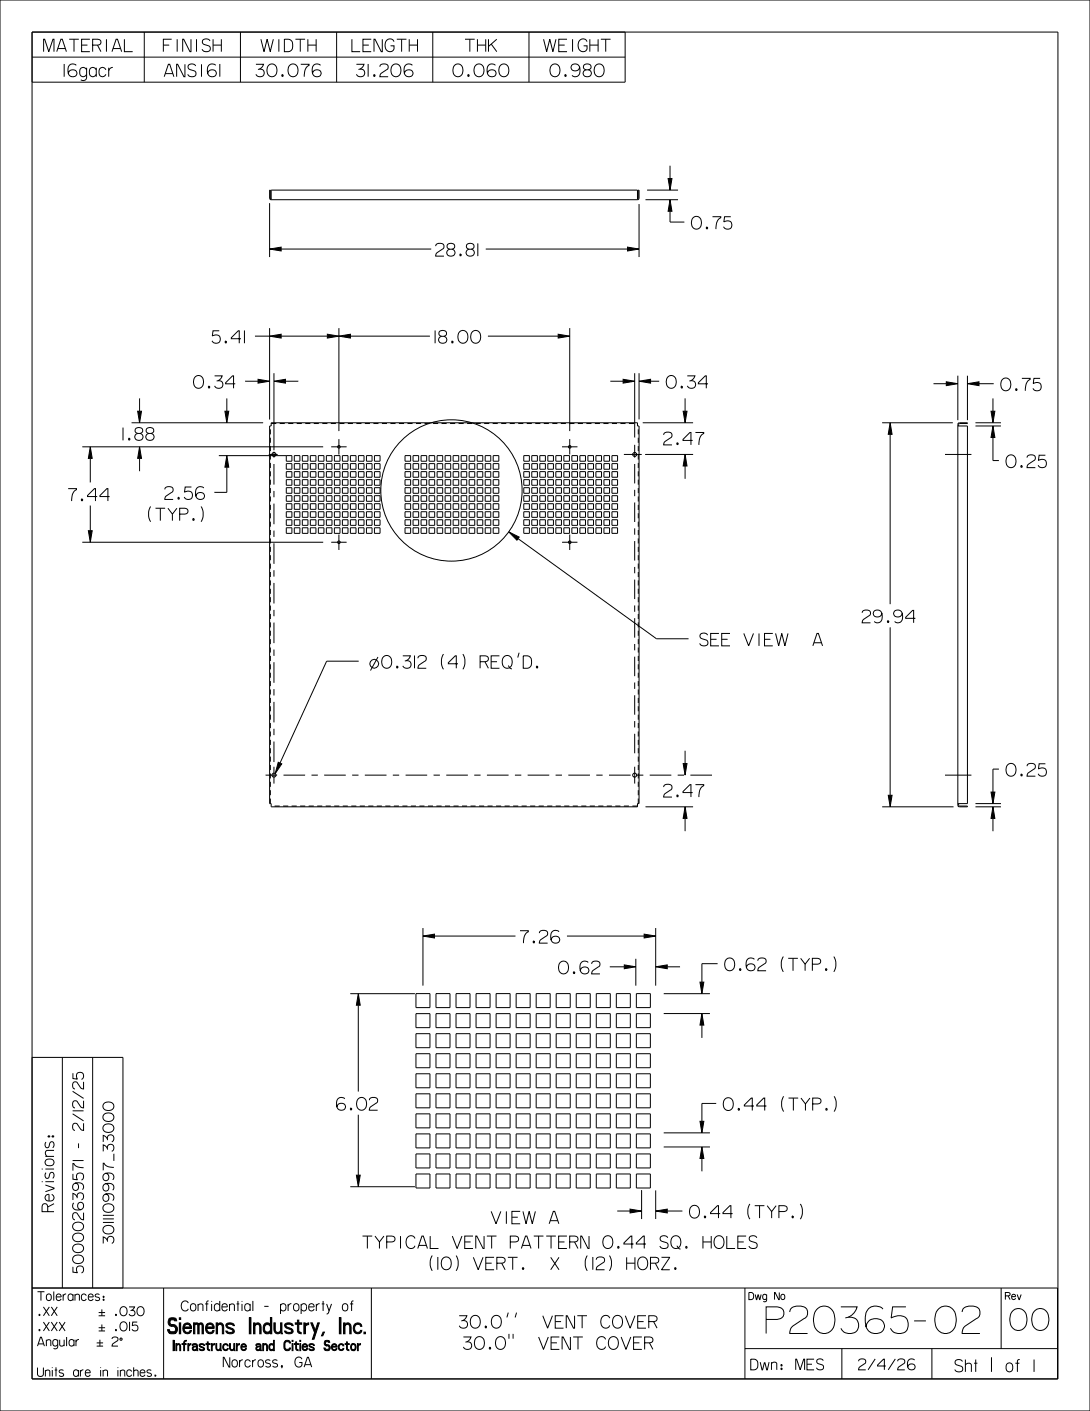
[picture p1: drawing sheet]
<svg xmlns="http://www.w3.org/2000/svg" width="216mm" height="279mm" viewBox="0 0 216 279" stroke-linecap="round" stroke-linejoin="round" font-family="sans-serif">
<defs><g id="words">
<text font-size="4.1" x="25.7" y="264.1">Siemens Industry, Inc.</text>
<text font-size="2.6" x="28.4" y="267.4">Infrastrucure and Cities Sector</text>
<g font-size="2.3">
<text x="13.3" y="15.2">16gacr</text>
<text x="161" y="127.9">A</text>
</g>
<g font-size="2.2">
<text x="10.7" y="238.9" transform="rotate(-90 10.7 238.9)">Revisions:</text>
<text x="189.7" y="271.7">Sht</text>
<text x="199.6" y="271.7">of</text>
</g>
<g font-size="1.8">
<text x="38.8" y="259.6">Confidential - property of</text>
<text x="46.4" y="270.7">Norcross, GA</text>
</g>
<g font-size="1.7">
<text x="7" y="257.5">Tolerances:</text>
<text x="7" y="266.6">Angular</text>
<text x="7" y="272.6">Units are in inches.</text>
</g>
<g font-size="1.3">
<text x="148.3" y="257.3">Dwg No</text>
<text x="199.1" y="257.3">Rev</text>
</g>
</g></defs>
<g fill="none" stroke="#000" stroke-width=".2">
<path d="M0 0h215.9v279.4h-215.9zM6.3 6.3l203.2 .1v266.6h-203.2zM6.3 11.3h117.5M8.6 10.2v-2.4h.2l.9 2.4 .8-2.4h.2v2.4M11.2 10.2l.9-2.4h.2l.9 2.4M11.4 9.6h1.5M12.7 12.7v2.5M13.7 7.8h1.9M14.7 7.8v2.4M15.1 12.9a1.03 1.03 0 0 0-1.3-.1 1.03 1.03 0 0 0-.3 1.3 .91 .91 0 0 0 .7 1.1 .91 .91 0 0 0 1-.8 .88 .88 0 0 0-.9-.6 .88 .88 0 0 0-.8 .8M16.2 8.9h1.1M17.8 7.8h-1.6v2.4h1.6"/>
<path d="M18.4 8.9h1a.58 .58 0 0 0 .6-.5 .58 .58 0 0 0-.6-.6h-1v2.4M19.3 8.9l.7 1.3M21.1 7.8v2.4M22.2 10.2l.8-2.4h.3l.8 2.4M22.4 13.3l-.6 .3-.3 .4M22.4 9.6h1.5M24.6 7.8v2.4h1.7M28.6 6.3v10M32.4 8.9h1.1M32.5 15.2l.8-2.5h.3l.8 2.5M32.7 14.6h1.5M34 7.8h-1.6v2.4"/>
<path d="M35.1 7.8v2.4M36.6 12.7v2.5h-.2l-1.2-2.5h-.2v2.5M37.8 7.8v2.4h-.2l-1.2-2.4h-.2v2.4M38.7 13.1a.73 .73 0 0 0-1-.5 .73 .73 0 0 0-.2 1.1l1 .3a.66 .66 0 0 1 .2 .9 .66 .66 0 0 1-.8 .3l-.4-.1-.3-.4M38.9 7.8v2.4M39.9 12.7v2.5M41.6 8.1a.73 .73 0 0 0-1-.4 .73 .73 0 0 0-.3 1l1 .4a.66 .66 0 0 1 .3 .9 .66 .66 0 0 1-.9 .2l-.4-.1-.3-.3M42.2 8.9h1.6M42.2 7.8v2.4M42.7 12.9a1.03 1.03 0 0 0-1.3-.1 1.03 1.03 0 0 0-.3 1.3 .91 .91 0 0 0 .7 1.1 .91 .91 0 0 0 1.1-.8 .88 .88 0 0 0-1-.6 .88 .88 0 0 0-.8 .8M43.5 12.7v2.5M43.8 7.8v2.4"/>
<path d="M47.6 6.3v10M50.7 12.7h1.5l-.5 .8-.6 .3M51.4 13.7a.81 .81 0 0 1 .8 1.1 .81 .81 0 0 1-1.4 .1l-.1-.2M51.7 7.8l.6 2.4 .6-2.4 .6 2.4 .6-2.4M53.3 12.9a1.04 1.04 0 0 1 1.2 0 1.04 1.04 0 0 1 .4 1.1 1.03 1.03 0 0 1-1.2 1.2 1.03 1.03 0 0 1-.8-1.4l.1-.6zM55.2 7.8v2.4M55.9 14.8l.2 .1-.1 .2-.2-.1zM56.3 7.8h1.1a1.37 1.37 0 0 1-.3 2.4h-.8zM57.5 12.9a1.04 1.04 0 0 1 1.2 0 1.04 1.04 0 0 1 .3 1.1 1.03 1.03 0 0 1-1.1 1.2 1.03 1.03 0 0 1-.9-1.4l.2-.6zM58.5 7.8h1.9M59.5 7.8v2.4M59.6 12.7h1.6v.2a2.03 2.03 0 0 0-.9 2.3"/>
<path d="M61 8.9h1.6M61 7.8v2.4M62.6 7.8v2.4M63.5 12.9a1.03 1.03 0 0 0-1.3-.1 1.03 1.03 0 0 0-.4 1.3 .91 .91 0 0 0 .7 1.1 .91 .91 0 0 0 1.1-.8 .88 .88 0 0 0-.9-.6 .88 .88 0 0 0-.8 .8M66.7 6.3v10M69.7 7.8v2.4h1.6M70.6 12.7h1.5l-.5 .8-.6 .3M71.3 13.7a.81 .81 0 0 1 .9 1.1 .81 .81 0 0 1-1.5 .1l-.1-.2M71.9 8.9h1.2M72.9 12.7v2.5M73.5 7.8h-1.6v2.4h1.6M74.1 14.8l.2 .1-.1 .2-.2-.1z"/>
<path d="M75.2 13.2a.89 .89 0 0 1 .8-.6 .89 .89 0 0 1 .9 .5 .54 .54 0 0 1-.4 .7l-1.1 .8-.2 .6h1.7M75.7 7.8v2.4h-.2l-1.2-2.4h-.2v2.4M77.8 12.9a1.04 1.04 0 0 1 1.2 0 1.04 1.04 0 0 1 .4 1.1 1.03 1.03 0 0 1-1.1 1.2 1.03 1.03 0 0 1-.9-1.4l.2-.6zM78 8.2a.95 .95 0 0 0-1.1-.4 .95 .95 0 0 0-.6 1.1 1 1 0 0 0 .4 1.2 1 1 0 0 0 1.3-.3v-.7h-.6M78.6 7.8h1.9M79.6 7.8v2.4M81.1 8.9h1.6M81.1 7.8v2.4M81.7 12.9a1.03 1.03 0 0 0-1.3-.1 1.03 1.03 0 0 0-.4 1.3 .91 .91 0 0 0 .7 1.1 .91 .91 0 0 0 1.1-.8 .88 .88 0 0 0-.9-.6 .88 .88 0 0 0-.8 .8M82.7 7.8v2.4M85.7 6.3v10M90.1 12.9a1.04 1.04 0 0 1 1.2 0 1.04 1.04 0 0 1 .4 1.1 1.03 1.03 0 0 1-1.1 1.2 1.03 1.03 0 0 1-.9-1.4l.1-.6z"/>
<path d="M92.1 7.8h1.9M92.7 14.8l.2 .1v.2l-.2-.1zM93.1 7.8v2.4M94.3 12.9a1.04 1.04 0 0 1 1.2 0 1.04 1.04 0 0 1 .4 1.1 1.03 1.03 0 0 1-1.2 1.2 1.03 1.03 0 0 1-.8-1.4l.1-.6zM94.6 8.9h1.6M94.6 7.8v2.4M96.2 7.8v2.4M96.8 7.8v2.4M97.3 8.7l1.1 1.5M98.1 12.9a1.03 1.03 0 0 0-1.3-.1 1.03 1.03 0 0 0-.3 1.3 .91 .91 0 0 0 .7 1.1 .91 .91 0 0 0 1.1-.8 .88 .88 0 0 0-1-.6 .88 .88 0 0 0-.8 .8M98.4 7.8l-1.6 1.4M99.2 12.9a1.04 1.04 0 0 1 1.2 0 1.04 1.04 0 0 1 .4 1.1 1.03 1.03 0 0 1-1.1 1.2 1.03 1.03 0 0 1-.9-1.4l.1-.6z"/>
<path d="M104.8 6.3v10M107.7 7.8l.6 2.4 .6-2.4 .6 2.4 .6-2.4M109.3 12.9a1.04 1.04 0 0 1 1.2 0 1.04 1.04 0 0 1 .4 1.1 1.03 1.03 0 0 1-1.1 1.2 1.03 1.03 0 0 1-.9-1.4l.2-.6zM110.7 8.9h1.1M111.9 14.8l.2 .1v.2l-.2-.1zM112.3 7.8h-1.6v2.4h1.6M113.4 7.8v2.4M114.8 13.3a.81 .81 0 0 1-1.1 .8 .81 .81 0 0 1-.3-1.3 1.07 1.07 0 0 1 1.2 .1 1.07 1.07 0 0 1 .3 1.3 .92 .92 0 0 1-.5 .9 .92 .92 0 0 1-1.1-.2M115.6 12.9a.72 .72 0 0 1 1-.2 .72 .72 0 0 1 .3 1 .74 .74 0 0 1-.9 .1 .74 .74 0 0 1-.4-.9zM116.1 13.8a.71 .71 0 0 0-.6 .9 .71 .71 0 0 0 1 .5 .69 .69 0 0 0 .6-.7 .69 .69 0 0 0-.6-.7M116.3 8.2a.95 .95 0 0 0-1.2-.4 .95 .95 0 0 0-.6 1.1 1 1 0 0 0 .5 1.2 1 1 0 0 0 1.2-.3l.1-.7h-.7M116.8 8.9h1.7"/>
<path d="M116.8 7.8v2.4M118.1 12.9a1.04 1.04 0 0 1 1.2 0 1.04 1.04 0 0 1 .4 1.1 1.03 1.03 0 0 1-1.2 1.2 1.03 1.03 0 0 1-.8-1.4l.1-.6zM118.5 7.8v2.4M119 7.8h1.9M120 7.8v2.4M123.8 6.3v10h-117.5M53.7 39.4l-.1-.2v-1.6h-.2v1.6l.3 .3M53.7 39.5h72.6M53.7 39.5v-1.9h72.6v1.9M126.3 39.4l.1-.2v-1.6h.2v1.6l-.3 .3M127.9 39.5h6.4M128.2 37.6h6.1"/>
<path d="M132.3 35.4h.8l-.4 2.2zM132.7 39.5l.4 2.3h-.8zM132.7 32.8v2.6M53.4 49.3l2.3-.4v.8zM53.4 40.2v10.7M55.7 49.3h29.7M86.3 48.7a.89 .89 0 0 1 .8-.5 .89 .89 0 0 1 .8 .5 .54 .54 0 0 1-.3 .6l-1.2 .9-.1 .5h1.6M88.6 48.5a.72 .72 0 0 1 1-.3 .72 .72 0 0 1 .3 1 .74 .74 0 0 1-1 .1 .74 .74 0 0 1-.3-.8zM89.1 49.3a.71 .71 0 0 0-.6 .9 .71 .71 0 0 0 .9 .5 .69 .69 0 0 0 .7-.6 .69 .69 0 0 0-.6-.8M91.2 50.3l.2 .1-.1 .2-.2-.1zM92.5 48.5a.72 .72 0 0 1 1-.3 .72 .72 0 0 1 .2 1 .74 .74 0 0 1-.9 .1 .74 .74 0 0 1-.3-.8zM92.9 49.3a.71 .71 0 0 0-.6 .9 .71 .71 0 0 0 1 .5 .69 .69 0 0 0 .7-.6 .69 .69 0 0 0-.7-.8"/>
<path d="M94.6 48.2v2.5M96.2 49.3h28.1M124.3 48.9l2.3 .4-2.3 .4zM126.6 40.4v10.5M132.7 41.8v2.2h2.9M137.2 43.2a1.02 1.02 0 0 1 1.3-.2 1.02 1.02 0 0 1 .4 1.2 1.03 1.03 0 0 1-1.1 1.2 1.03 1.03 0 0 1-.8-1.4zM140 45l.2 .1-.1 .2-.2-.1zM141.1 42.9h1.7v.2a2.03 2.03 0 0 0-1 2.3M144.7 42.9h-1.2l-.1 1a.92 .92 0 0 1 1.3 0 .92 .92 0 0 1 0 1.3l-.7 .2-.4-.2-.3-.3M27.6 78.9v2.5M38.7 74.6a1.04 1.04 0 0 1 1.2 0 1.04 1.04 0 0 1 .4 1.1 1.03 1.03 0 0 1-1.1 1.2 1.03 1.03 0 0 1-.9-1.4l.2-.6zM41.3 76.5l.2 .1v.2l-.2-.1z"/>
<path d="M42.5 74.4h1.5l-.5 .8-.6 .3M43.2 75.4a.81 .81 0 0 1 .9 1.1 .81 .81 0 0 1-1.5 .1l-.1-.2M43.4 65.5h-1.2l-.1 1a.92 .92 0 0 1 1.3 0 .92 .92 0 0 1 0 1.3l-.7 .2-.4-.2-.3-.3M44.7 67.6l.2 .1-.1 .2-.2-.1zM44.9 78.9v2.5M46.6 76h-1.9v-.2l1.4-1.4h.2v2.5M47.7 67.1h-1.9v-.2l1.4-1.4h.2v2.5M48.4 65.4v2.6M48.6 75.5h2.5M50.5 66.6h2.9M51.1 75.1l2.3 .4-2.3 .4zM53.4 66.6l2.3-.4v.7z"/>
<path d="M53.4 65v18.1M54.3 75.5l2.2-.4v.8zM54.3 73.9v15.3M55.7 66.6h9.1M56.5 75.5h2.6M64.8 66.2l2.3 .4-2.3 .3zM67.1 66.6l2.3-.4v.7zM67.1 65v20.4M69.4 66.6h15.8M86.2 65.4v2.6M87.1 65.6a.74 .74 0 0 1 .9-.1 .74 .74 0 0 1 .4 .8 .76 .76 0 0 1-1 .3 .76 .76 0 0 1-.4-.9zM87.5 66.6a.71 .71 0 0 0-.6 .9 .71 .71 0 0 0 .9 .5 .69 .69 0 0 0 .7-.7 .69 .69 0 0 0-.6-.7"/>
<path d="M89.5 67.6l.2 .1v.2l-.2-.1zM91.1 65.6a1.04 1.04 0 0 1 1.2 .1 1.04 1.04 0 0 1 .4 1.1 1.03 1.03 0 0 1-1.1 1.2 1.03 1.03 0 0 1-.9-1.4l.1-.6zM93.6 65.6a1.04 1.04 0 0 1 1.2 .1 1.04 1.04 0 0 1 .4 1.1 1.03 1.03 0 0 1-1.1 1.2 1.03 1.03 0 0 1-.9-1.4l.2-.6zM96.6 66.6h14M110.6 66.2l2.2 .4-2.2 .3zM112.8 65v20.4M120.9 75.5h2.5M123.4 75.1l2.3 .4-2.3 .4zM125.7 73.9v12.7M126.6 75.5l2.3-.4v.8zM126.6 73.9v9.2M128.9 75.5h1.7"/>
<path d="M132.4 74.6a1.04 1.04 0 0 1 1.2 0 1.04 1.04 0 0 1 .3 1.1 1.03 1.03 0 0 1-1.1 1.2 1.03 1.03 0 0 1-.8-1.4l.1-.6zM135 76.5l.2 .1-.1 .2-.2-.1zM135.7 78.9v2.5M136.1 74.4h1.5l-.4 .8-.7 .3M136.8 75.4a.81 .81 0 0 1 .9 1.1 .81 .81 0 0 1-1.4 .1l-.2-.2M140.2 76h-1.9v-.2l1.4-1.4h.2v2.5M184.9 76h2.5M187.4 75.6l2.3 .4-2.3 .4zM189.7 74.4v8.8M191.6 76l2.3-.4v.8zM191.6 74.4v8.8M193.9 76h2.9"/>
<path d="M196.7 78.9v2.5M198.6 75.1a1.04 1.04 0 0 1 1.2 0 1.04 1.04 0 0 1 .4 1.1 1.03 1.03 0 0 1-1.1 1.2 1.03 1.03 0 0 1-.9-1.4l.2-.6zM201.2 77l.2 .1v.2l-.2-.1zM202.4 74.9h1.6v.2a2.03 2.03 0 0 0-.9 2.3M206 74.9h-1.2l-.1 1a.92 .92 0 0 1 1.3 0 .92 .92 0 0 1 0 1.3l-.7 .2-.4-.2-.3-.3M13.5 96.8h1.6v.2a2.03 2.03 0 0 0-.9 2.2M16.2 98.8l.2 .1-.1 .3-.2-.2zM16.3 88.5h47.7M17.9 88.5l.4 2.3h-.8zM17.9 90.8v4.7M19.3 98.3h-2v-.2l1.4-1.3h.2v2.4M21.7 98.3h-1.9v-.2l1.4-1.3h.2v2.4"/>
<path d="M24.4 84.7v2.5M25.5 86.8l.2 .1v.2l-.2-.1zM26.1 83.7h26M27 84.8a.74 .74 0 0 1 .9-.1 .74 .74 0 0 1 .3 .9 .76 .76 0 0 1-1 .2 .76 .76 0 0 1-.4-.9zM27.3 81.4h.7l-.4 2.3zM27.3 85.8a.71 .71 0 0 0-.6 .9 .71 .71 0 0 0 .9 .5 .69 .69 0 0 0 .7-.7 .69 .69 0 0 0-.6-.7M27.6 88.5l.4 2.3h-.7zM27.6 90.8v2.5M29 84.9a.72 .72 0 0 1 1-.2 .72 .72 0 0 1 .2 1 .74 .74 0 0 1-.9 .1 .74 .74 0 0 1-.3-.9zM29.5 85.8a.71 .71 0 0 0-.6 .9 .71 .71 0 0 0 .9 .5 .69 .69 0 0 0 .7-.7 .69 .69 0 0 0-.6-.7M32.6 96.9a.89 .89 0 0 1 .8-.6 .89 .89 0 0 1 .9 .5 .54 .54 0 0 1-.4 .7l-1.1 .8-.2 .6h1.7M35.3 98.5l.2 .1v.2l-.3-.1z"/>
<path d="M37.9 96.4h-1.2l-.2 1.1a.92 .92 0 0 1 1.4-.1 .92 .92 0 0 1-.1 1.4l-.6 .1-.5-.1-.2-.4M40.4 96.6a1.03 1.03 0 0 0-1.3-.1 1.03 1.03 0 0 0-.4 1.3 .91 .91 0 0 0 .7 1.1 .91 .91 0 0 0 1.1-.8 .88 .88 0 0 0-.9-.6 .88 .88 0 0 0-.8 .8M44.5 81.4h.8l-.4 2.3zM44.9 90.2l.4 2.3h-.8zM44.9 92.5v5h-2.4M53.2 90h1.8M53.6 84.4h.1M53.6 85v1M53.6 86.7v1M53.6 88.3v1M53.6 90v1M53.6 91.7v1"/>
<path d="M53.6 93.3v1M53.6 95v1M53.6 96.6v1M53.6 98.3v1M53.6 100v1M53.7 83.9h1M53.7 83.7h72.6v.7h.3v74.7h-.3v.7h-72.6v-.7h-.3v-74.7h.3zM54.3 89.4v1.2M54.3 91.9v4.1M54.3 97.2v1.3M54.3 99.7v4.1M55.4 83.9h1"/>
<path d="M56.7 90.2v1.1h1.1v-1.1h-14.5M56.7 91.8h1.1v1.1h-1.1zM56.7 93.4h1.1v1.1h-1.1zM56.7 95h1.1v1.1h-1.1zM56.7 96.6h1.1v1.1h-1.1zM56.7 98.2h1.1v1.1h-1.1zM56.7 99.7h1.1v1.2h-1.1zM57.1 83.9h1M58.3 90.2h1.1v1.1h-1.1zM58.3 91.8h1.1v1.1h-1.1zM58.3 93.4h1.1v1.1h-1.1zM58.3 95h1.1v1.1h-1.1z"/>
<path d="M58.3 96.6h1.1v1.1h-1.1zM58.3 98.2h1.1v1.1h-1.1zM58.3 99.7h1.1v1.2h-1.1zM58.8 83.9h1M59.9 90.2h1.1v1.1h-1.1zM59.9 91.8h1.1v1.1h-1.1zM59.9 93.4h1.1v1.1h-1.1zM59.9 95h1.1v1.1h-1.1zM59.9 96.6h1.1v1.1h-1.1zM59.9 98.2h1.1v1.1h-1.1zM59.9 99.7h1.1v1.2h-1.1zM60.5 83.9h1"/>
<path d="M61.5 90.2h1.1v1.1h-1.1zM61.5 91.8h1.1v1.1h-1.1zM61.5 93.4h1.1v1.1h-1.1zM61.5 95h1.1v1.1h-1.1zM61.5 96.6h1.1v1.1h-1.1zM61.5 98.2h1.1v1.1h-1.1zM61.5 99.7h1.1v1.2h-1.1zM62.1 83.9h1.1M63.1 90.2h1.1v1.1h-1.1zM63.1 91.8h1.1v1.1h-1.1zM63.1 93.4h1.1v1.1h-1.1zM63.1 95h1.1v1.1h-1.1z"/>
<path d="M63.1 96.6h1.1v1.1h-1.1zM63.1 98.2h1.1v1.1h-1.1zM63.1 99.7h1.1v1.2h-1.1zM63.8 83.9h1M64.6 90.2h1.2v1.1h-1.2zM64.6 91.8h1.2v1.1h-1.2zM64.6 93.4h1.2v1.1h-1.2zM64.6 95h1.2v1.1h-1.2zM64.6 96.6h1.2v1.1h-1.2zM64.6 98.2h1.2v1.1h-1.2zM64.6 99.7h1.2v1.2h-1.2zM65.5 83.9h1"/>
<path d="M65.6 88.5h3.1M66.2 90.2h1.1v1.1h-1.1zM66.2 91.8h1.1v1.1h-1.1zM66.2 93.4h1.1v1.1h-1.1zM66.2 95h1.1v1.1h-1.1zM66.2 96.6h1.1v1.1h-1.1zM66.2 98.2h1.1v1.1h-1.1zM66.2 99.7h1.1v1.2h-1.1zM67.1 86.9v3.1M67.2 83.9h1M67.8 90.2h1.1v1.1h-1.1zM67.8 91.8h1.1v1.1h-1.1z"/>
<path d="M67.8 93.4h1.1v1.1h-1.1zM67.8 95h1.1v1.1h-1.1zM67.8 96.6h1.1v1.1h-1.1zM67.8 98.2h1.1v1.1h-1.1zM67.8 99.7h1.1v1.2h-1.1zM68.9 83.9h1M69.4 90.2h1.1v1.1h-1.1zM69.4 91.8h1.1v1.1h-1.1zM69.4 93.4h1.1v1.1h-1.1zM69.4 95h1.1v1.1h-1.1zM69.4 96.6h1.1v1.1h-1.1zM69.4 98.2h1.1v1.1h-1.1z"/>
<path d="M69.4 99.7h1.1v1.2h-1.1zM70.6 83.9h1M71 90.2h1.1v1.1h-1.1zM71 91.8h1.1v1.1h-1.1zM71 93.4h1.1v1.1h-1.1zM71 95h1.1v1.1h-1.1zM71 96.6h1.1v1.1h-1.1zM71 98.2h1.1v1.1h-1.1zM71 99.7h1.1v1.2h-1.1zM72.3 83.9h1M72.6 90.2h1.1v1.1h-1.1zM72.6 91.8h1.1v1.1h-1.1z"/>
<path d="M72.6 93.4h1.1v1.1h-1.1zM72.6 95h1.1v1.1h-1.1zM72.6 96.6h1.1v1.1h-1.1zM72.6 98.2h1.1v1.1h-1.1zM72.6 99.7h1.1v1.2h-1.1zM74 83.9h1M74.2 90.2h1.1v1.1h-1.1zM74.2 91.8h1.1v1.1h-1.1zM74.2 93.4h1.1v1.1h-1.1zM74.2 95h1.1v1.1h-1.1zM74.2 96.6h1.1v1.1h-1.1zM74.2 98.2h1.1v1.1h-1.1z"/>
<path d="M74.2 99.7h1.1v1.2h-1.1zM75.6 83.9h1.1M77.3 83.9h1M79 83.9h1M80.2 90.2h1.1v1.1h-1.1zM80.2 91.8h1.1v1.1h-1.1zM80.2 93.4h1.1v1.1h-1.1zM80.2 95h1.1v1.1h-1.1zM80.2 96.6h1.1v1.1h-1.1zM80.2 98.2h1.1v1.1h-1.1zM80.2 99.7h1.1v1.2h-1.1zM80.7 83.9h1"/>
<path d="M81.8 90.2h1.1v1.1h-1.1zM81.8 91.8h1.1v1.1h-1.1zM81.8 93.4h1.1v1.1h-1.1zM81.8 95h1.1v1.1h-1.1zM81.8 96.6h1.1v1.1h-1.1zM81.8 98.2h1.1v1.1h-1.1zM81.8 99.7h1.1v1.2h-1.1zM82.4 83.9h1M83.4 90.2h1.1v1.1h-1.1zM83.4 91.8h1.1v1.1h-1.1zM83.4 93.4h1.1v1.1h-1.1zM83.4 95h1.1v1.1h-1.1z"/>
<path d="M83.4 96.6h1.1v1.1h-1.1zM83.4 98.2h1.1v1.1h-1.1zM83.4 99.7h1.1v1.2h-1.1zM84.1 83.9h1M85 90.2h1.1v1.1h-1.1zM85 91.8h1.1v1.1h-1.1zM85 93.4h1.1v1.1h-1.1zM85 95h1.1v1.1h-1.1zM85 96.6h1.1v1.1h-1.1zM85 98.2h1.1v1.1h-1.1zM85 99.7h1.1v1.2h-1.1zM85.8 83.9h1"/>
<path d="M86.6 90.2h1.1v1.1h-1.1zM86.6 91.8h1.1v1.1h-1.1zM86.6 93.4h1.1v1.1h-1.1zM86.6 95h1.1v1.1h-1.1zM86.6 96.6h1.1v1.1h-1.1zM86.6 98.2h1.1v1.1h-1.1zM86.6 99.7h1.1v1.2h-1.1zM87.5 83.9h1M88.2 90.2h1.1v1.1h-1.1zM88.2 91.8h1.1v1.1h-1.1zM88.2 93.4h1.1v1.1h-1.1zM88.2 95h1.1v1.1h-1.1z"/>
<path d="M88.2 96.6h1.1v1.1h-1.1zM88.2 98.2h1.1v1.1h-1.1zM88.2 99.7h1.1v1.2h-1.1zM89.1 83.9h1.1M89.8 90.2h1.1v1.1h-1.1zM89.8 91.8h1.1v1.1h-1.1zM89.8 93.4h1.1v1.1h-1.1zM89.8 95h1.1v1.1h-1.1zM89.8 96.6h1.1v1.1h-1.1zM89.8 98.2h1.1v1.1h-1.1zM89.8 99.7h1.1v1.2h-1.1zM90.8 83.9h1"/>
<path d="M91.3 90.2h1.1v1.1h-1.1zM91.3 91.8h1.1v1.1h-1.1zM91.3 93.4h1.1v1.1h-1.1zM91.3 95h1.1v1.1h-1.1zM91.3 96.6h1.1v1.1h-1.1zM91.3 98.2h1.1v1.1h-1.1zM91.3 99.7h1.1v1.2h-1.1zM92.5 83.9h1M92.9 90.2h1.1v1.1h-1.1zM92.9 91.8h1.1v1.1h-1.1zM92.9 93.4h1.1v1.1h-1.1zM92.9 95h1.1v1.1h-1.1z"/>
<path d="M92.9 96.6h1.1v1.1h-1.1zM92.9 98.2h1.1v1.1h-1.1zM92.9 99.7h1.1v1.2h-1.1zM94.2 83.9h1M94.5 90.2h1.1v1.1h-1.1zM94.5 91.8h1.1v1.1h-1.1zM94.5 93.4h1.1v1.1h-1.1zM94.5 95h1.1v1.1h-1.1zM94.5 96.6h1.1v1.1h-1.1zM94.5 98.2h1.1v1.1h-1.1zM94.5 99.7h1.1v1.2h-1.1zM95.9 83.9h1"/>
<path d="M96.1 90.2h1.1v1.1h-1.1zM96.1 91.8h1.1v1.1h-1.1zM96.1 93.4h1.1v1.1h-1.1zM96.1 95h1.1v1.1h-1.1zM96.1 96.6h1.1v1.1h-1.1zM96.1 98.2h1.1v1.1h-1.1zM96.1 99.7h1.1v1.2h-1.1zM97.6 83.9h1M97.7 90.2h1.1v1.1h-1.1zM97.7 91.8h1.1v1.1h-1.1zM97.7 93.4h1.1v1.1h-1.1zM97.7 95h1.1v1.1h-1.1z"/>
<path d="M97.7 96.6h1.1v1.1h-1.1zM97.7 98.2h1.1v1.1h-1.1zM97.7 99.7h1.1v1.2h-1.1zM99.3 83.9h1M101 83.9h1M102.6 83.9h1.1M103.7 90.2h1.2v1.1h-1.2zM103.7 91.8h1.2v1.1h-1.2zM103.7 93.4h1.2v1.1h-1.2zM103.7 95h1.2v1.1h-1.2zM103.7 96.6h1.2v1.1h-1.2zM103.7 98.2h1.2v1.1h-1.2z"/>
<path d="M103.7 99.7h1.2v1.2h-1.2zM104.3 83.9h1M105.3 90.2h1.1v1.1h-1.1zM105.3 91.8h1.1v1.1h-1.1zM105.3 93.4h1.1v1.1h-1.1zM105.3 95h1.1v1.1h-1.1zM105.3 96.6h1.1v1.1h-1.1zM105.3 98.2h1.1v1.1h-1.1zM105.3 99.7h1.1v1.2h-1.1zM106 83.9h1M106.9 90.2h1.1v1.1h-1.1zM106.9 91.8h1.1v1.1h-1.1z"/>
<path d="M106.9 93.4h1.1v1.1h-1.1zM106.9 95h1.1v1.1h-1.1zM106.9 96.6h1.1v1.1h-1.1zM106.9 98.2h1.1v1.1h-1.1zM106.9 99.7h1.1v1.2h-1.1zM107.7 83.9h1M108.5 90.2h1.1v1.1h-1.1zM108.5 91.8h1.1v1.1h-1.1zM108.5 93.4h1.1v1.1h-1.1zM108.5 95h1.1v1.1h-1.1zM108.5 96.6h1.1v1.1h-1.1zM108.5 98.2h1.1v1.1h-1.1z"/>
<path d="M108.5 99.7h1.1v1.2h-1.1zM109.4 83.9h1M110.1 90.2h1.1v1.1h-1.1zM110.1 91.8h1.1v1.1h-1.1zM110.1 93.4h1.1v1.1h-1.1zM110.1 95h1.1v1.1h-1.1zM110.1 96.6h1.1v1.1h-1.1zM110.1 98.2h1.1v1.1h-1.1zM110.1 99.7h1.1v1.2h-1.1zM111.1 83.9h1M111.3 88.5h3.1M111.7 90.2h1.1v1.1h-1.1z"/>
<path d="M111.7 99.7h1.1v1.2h-1.1zM111.7 91.8h1.1v1.1h-1.1zM111.7 93.4h1.1v1.1h-1.1zM111.7 95h1.1v1.1h-1.1zM111.7 96.6h1.1v1.1h-1.1zM111.7 98.2h1.1v1.1h-1.1zM112.8 83.9h1M112.8 86.9v3.1M113.3 90.2h1.1v1.1h-1.1zM113.3 99.7h1.1v1.2h-1.1zM113.3 91.8h1.1v1.1h-1.1zM113.3 93.4h1.1v1.1h-1.1z"/>
<path d="M113.3 95h1.1v1.1h-1.1zM113.3 96.6h1.1v1.1h-1.1zM113.3 98.2h1.1v1.1h-1.1zM114.5 83.9h1M114.9 90.2h1.1v1.1h-1.1zM114.9 99.7h1.1v1.2h-1.1zM114.9 91.8h1.1v1.1h-1.1zM114.9 93.4h1.1v1.1h-1.1zM114.9 95h1.1v1.1h-1.1zM114.9 96.6h1.1v1.1h-1.1zM114.9 98.2h1.1v1.1h-1.1zM116.1 83.9h1.1"/>
<path d="M116.4 90.2h1.2v1.1h-1.2zM116.4 99.7h1.2v1.2h-1.2zM116.4 98.2h1.2v1.1h-1.2zM116.4 96.6h1.2v1.1h-1.2zM116.4 91.8h1.2v1.1h-1.2zM116.4 93.4h1.2v1.1h-1.2zM116.4 95h1.2v1.1h-1.2zM117.8 83.9h1M118 90.2h1.1v1.1h-1.1zM118 99.7h1.1v1.2h-1.1zM118 98.2h1.1v1.1h-1.1zM118 96.6h1.1v1.1h-1.1z"/>
<path d="M118 91.8h1.1v1.1h-1.1zM118 93.4h1.1v1.1h-1.1zM118 95h1.1v1.1h-1.1zM119.5 83.9h1M119.6 90.2h1.1v1.1h-1.1zM119.6 99.7h1.1v1.2h-1.1zM119.6 98.2h1.1v1.1h-1.1zM119.6 96.6h1.1v1.1h-1.1zM119.6 95h1.1v1.1h-1.1zM119.6 93.4h1.1v1.1h-1.1zM119.6 91.8h1.1v1.1h-1.1zM121.2 83.9h1"/>
<path d="M121.2 90.2h1.1v1.1h-1.1zM121.2 99.7h1.1v1.2h-1.1zM121.2 98.2h1.1v1.1h-1.1zM121.2 96.6h1.1v1.1h-1.1zM121.2 95h1.1v1.1h-1.1zM121.2 93.4h1.1v1.1h-1.1zM121.2 91.8h1.1v1.1h-1.1zM122.9 83.9h1M123.6 90h3.5M124.6 83.9h1M125.7 88.1v2.5M125.7 91.9v3.8"/>
<path d="M125.7 97v1.3M125.7 99.5v3.9M126.4 84.4h.1M126.4 85v1M126.4 86.7v1M126.4 88.3v1M126.4 90v1M126.4 91.7v1M126.4 93.3v1M126.4 95v1M126.4 96.6v1M126.4 98.3v1"/>
<path d="M126.4 100v1M127.3 83.7h10M127.8 90h9.5M131.5 86.1a.89 .89 0 0 1 .8-.6 .89 .89 0 0 1 .8 .5 .54 .54 0 0 1-.3 .7l-1.2 .9-.1 .5h1.6M134.1 87.7l.2 .1v.2l-.2-.1zM135.3 81.4h.8l-.4 2.3zM135.7 90l.4 2.3h-.8zM135.7 92.3v2.5M137.2 87.2h-1.9v-.2l1.4-1.4h.2v2.5M137.7 85.6h1.7v.2a2.03 2.03 0 0 0-1 2.3M174.7 83.7h14M176.3 83.7l.4 2.3h-.8z"/>
<path d="M176.3 86v33.6M187.2 90h5.2M189.7 84.4h1.9v74.7h-1.9M189.9 84.4v-.4l.1-.1h1.6v-.2h-1.6l-.3 .3v75.5l.3 .3h1.6v-.2h-1.6l-.1-.5M193.2 83.7h5.1M193.2 84.4h5.1M196.3 81.4h.8l-.4 2.3zM196.7 84.4l.4 2.2h-.8zM196.7 86.6v4.6h1.2M199.5 90.4a1.02 1.02 0 0 1 1.3-.2 1.02 1.02 0 0 1 .4 1.2 1.03 1.03 0 0 1-1.1 1.2 1.03 1.03 0 0 1-.8-1.4zM202.3 92.2l.2 .1-.1 .2-.2-.1zM203.4 90.6a.89 .89 0 0 1 .8-.6 .89 .89 0 0 1 .9 .6 .54 .54 0 0 1-.4 .6l-1.1 .9-.2 .5h1.7"/>
<path d="M207.1 90.1h-1.3l-.1 1.1a.92 .92 0 0 1 1.3-.1 .92 .92 0 0 1 0 1.4l-.7 .1-.4-.1-.3-.4M16.3 107.4h47.7M17.5 105.1h.8l-.4 2.3zM17.9 100.1v5M29.8 100.3a2.79 2.79 0 0 0 0 3M30.8 100.6h1.9M31.8 100.6v2.5M33.3 100.6l.9 1.2 .8-1.2M34.2 101.8v1.3M35.6 101.8h1a.58 .58 0 0 0 .6-.6 .58 .58 0 0 0-.6-.6h-1v2.5M38.3 102.7l.2 .1-.1 .2-.2-.1zM39.8 100.3a2.79 2.79 0 0 1 0 3"/>
<path d="M53.6 101.6v1M53.6 103.3v1M53.6 105v1M53.6 106.6v1M53.6 108.3v1M53.6 109.9v1M53.6 111.6v1M53.6 113.3v1M53.6 114.9v1M53.6 116.6v1M53.6 118.2v1M53.6 119.9v1"/>
<path d="M54.3 105.1v1.2M54.3 107.6v4.1M54.3 112.9v1.3M54.3 115.4v4.1M56.7 101.3h1.1v1.1h-1.1zM56.7 102.9h1.1v1.1h-1.1zM56.7 104.5h1.1v1.1h-1.1zM58.3 101.3h1.1v1.1h-1.1zM58.3 102.9h1.1v1.1h-1.1zM58.3 104.5h1.1v1.1h-1.1zM59.9 101.3h1.1v1.1h-1.1zM59.9 102.9h1.1v1.1h-1.1z"/>
<path d="M59.9 104.5h1.1v1.1h-1.1zM61.5 101.3h1.1v1.1h-1.1zM61.5 102.9h1.1v1.1h-1.1zM61.5 104.5h1.1v1.1h-1.1zM63.1 101.3h1.1v1.1h-1.1zM63.1 102.9h1.1v1.1h-1.1zM63.1 104.5h1.1v1.1h-1.1zM64.6 101.3h1.2v1.1h-1.2zM64.6 102.9h1.2v1.1h-1.2zM64.6 104.5h1.2v1.1h-1.2zM65.6 107.4h3.1M66.2 101.3h1.1v1.1h-1.1z"/>
<path d="M66.2 102.9h1.1v1.1h-1.1zM66.2 104.5h1.1v1.1h-1.1zM67.1 105.8v3.1M67.8 101.3h1.1v1.1h-1.1zM67.8 102.9h1.1v1.1h-1.1zM67.8 104.5h1.1v1.1h-1.1zM69.4 101.3h1.1v1.1h-1.1zM69.4 102.9h1.1v1.1h-1.1zM69.4 104.5h1.1v1.1h-1.1zM71 101.3h1.1v1.1h-1.1zM71 102.9h1.1v1.1h-1.1zM71 104.5h1.1v1.1h-1.1z"/>
<path d="M72.6 101.3h1.1v1.1h-1.1zM72.6 102.9h1.1v1.1h-1.1zM72.6 104.5h1.1v1.1h-1.1zM74.2 101.3h1.1v1.1h-1.1zM74.2 102.9h1.1v1.1h-1.1zM74.2 104.5h1.1v1.1h-1.1zM80.2 101.3h1.1v1.1h-1.1zM80.2 102.9h1.1v1.1h-1.1zM80.2 104.5h1.1v1.1h-1.1zM81.8 101.3h1.1v1.1h-1.1zM81.8 102.9h1.1v1.1h-1.1zM81.8 104.5h1.1v1.1h-1.1z"/>
<path d="M83.4 101.3h1.1v1.1h-1.1zM83.4 102.9h1.1v1.1h-1.1zM83.4 104.5h1.1v1.1h-1.1zM85 101.3h1.1v1.1h-1.1zM85 102.9h1.1v1.1h-1.1zM85 104.5h1.1v1.1h-1.1zM86.6 101.3h1.1v1.1h-1.1zM86.6 102.9h1.1v1.1h-1.1zM86.6 104.5h1.1v1.1h-1.1zM88.2 101.3h1.1v1.1h-1.1zM88.2 102.9h1.1v1.1h-1.1zM88.2 104.5h1.1v1.1h-1.1z"/>
<path d="M89.8 101.3h1.1v1.1h-1.1zM89.8 102.9h1.1v1.1h-1.1zM89.8 104.5h1.1v1.1h-1.1zM91.3 101.3h1.1v1.1h-1.1zM91.3 102.9h1.1v1.1h-1.1zM91.3 104.5h1.1v1.1h-1.1zM92.9 101.3h1.1v1.1h-1.1zM92.9 102.9h1.1v1.1h-1.1zM92.9 104.5h1.1v1.1h-1.1zM94.5 101.3h1.1v1.1h-1.1zM94.5 102.9h1.1v1.1h-1.1zM94.5 104.5h1.1v1.1h-1.1z"/>
<path d="M96.1 101.3h1.1v1.1h-1.1zM96.1 102.9h1.1v1.1h-1.1zM96.1 104.5h1.1v1.1h-1.1zM97.7 101.3h1.1v1.1h-1.1zM97.7 102.9h1.1v1.1h-1.1zM97.7 104.5h1.1v1.1h-1.1zM100.8 105.3l2 1.1-.4 .6zM102.6 106.7l27.4 19.8h6.4M103.7 101.3h1.2v1.1h-1.2zM103.7 102.9h1.2v1.1h-1.2zM103.7 104.5h1.2v1.1h-1.2zM105.3 101.3h1.1v1.1h-1.1z"/>
<path d="M105.3 102.9h1.1v1.1h-1.1zM105.3 104.5h1.1v1.1h-1.1zM106.9 101.3h1.1v1.1h-1.1zM106.9 102.9h1.1v1.1h-1.1zM106.9 104.5h1.1v1.1h-1.1zM108.5 104.5h1.1v1.1h-1.1zM108.5 102.9h1.1v1.1h-1.1zM108.5 101.3h1.1v1.1h-1.1zM110.1 104.5h1.1v1.1h-1.1zM110.1 102.9h1.1v1.1h-1.1zM110.1 101.3h1.1v1.1h-1.1zM111.3 107.4h3.1"/>
<path d="M111.7 104.5h1.1v1.1h-1.1zM111.7 102.9h1.1v1.1h-1.1zM111.7 101.3h1.1v1.1h-1.1zM112.8 105.8v3.1M113.3 104.5h1.1v1.1h-1.1zM113.3 102.9h1.1v1.1h-1.1zM113.3 101.3h1.1v1.1h-1.1zM114.9 104.5h1.1v1.1h-1.1zM114.9 102.9h1.1v1.1h-1.1zM114.9 101.3h1.1v1.1h-1.1zM116.4 104.5h1.2v1.1h-1.2zM116.4 102.9h1.2v1.1h-1.2z"/>
<path d="M116.4 101.3h1.2v1.1h-1.2zM118 104.5h1.1v1.1h-1.1zM118 102.9h1.1v1.1h-1.1zM118 101.3h1.1v1.1h-1.1zM119.6 104.5h1.1v1.1h-1.1zM119.6 102.9h1.1v1.1h-1.1zM119.6 101.3h1.1v1.1h-1.1zM121.2 104.5h1.1v1.1h-1.1zM121.2 102.9h1.1v1.1h-1.1zM121.2 101.3h1.1v1.1h-1.1zM125.7 104.6v1.3M125.7 107.1v3.9"/>
<path d="M125.7 112.3v1.2M125.7 114.8v3.8M125.7 119.9v1.2M126.4 101.6v1M126.4 103.3v1M126.4 105v1M126.4 106.6v1M126.4 108.3v1M126.4 109.9v1M126.4 111.6v1M126.4 113.3v1M126.4 114.9v1"/>
<path d="M126.4 116.6v1M126.4 118.2v1M126.4 119.9v1M53.6 121.6v1M53.6 123.2v1M53.6 124.9v1M53.6 126.6v1M53.6 128.2v1M53.6 129.9v1M53.6 131.5v1M53.6 133.2v1M53.6 134.9v1"/>
<path d="M53.6 136.5v1M53.6 138.2v1M53.6 139.9v.9M54.3 120.8v1.2M54.3 123.3v4.1M54.3 128.6v1.3M54.3 131.1v4.1M54.3 136.5v1.2M54.3 139v4.1M71 130.9h-6.3l-9.2 20.2M74.9 130.1l-1.5 2.7M75.9 130.1a1.02 1.02 0 0 1 1.3-.1 1.02 1.02 0 0 1 .4 1.2 1.03 1.03 0 0 1-1.1 1.1 1.03 1.03 0 0 1-.9-1.3z"/>
<path d="M78.6 131.9l.2 .2v.2l-.3-.2zM79.8 129.9h1.5l-.5 .7-.6 .3M80.5 130.8a.81 .81 0 0 1 .8 1.1 .81 .81 0 0 1-1.4 .2l-.1-.3M82.1 129.8v2.5M82.8 130.3a.89 .89 0 0 1 .8-.5 .89 .89 0 0 1 .8 .5 .54 .54 0 0 1-.3 .7l-1.2 .8-.1 .5h1.6M87.8 129.5a2.79 2.79 0 0 0 0 3M90.7 131.4h-1.9v-.2l1.4-1.3h.2v2.4M91.7 129.5a2.79 2.79 0 0 1 0 3M95.1 131h1a.58 .58 0 0 0 .6-.6 .58 .58 0 0 0-.6-.5h-1v2.4M96.1 131l.6 1.3M97.3 131h1.1M98.9 129.9h-1.6v2.4h1.6"/>
<path d="M99.7 130.1a1.02 1.02 0 0 1 1.3-.1 1.02 1.02 0 0 1 .5 1.2 1.03 1.03 0 0 1-1.2 1.1 1.03 1.03 0 0 1-.8-1.3zM100.6 131.8l.4 .5 .4 .2M102.8 129.2l-.3 1M103.6 129.9h1.1a1.37 1.37 0 0 1-.2 2.4h-.9zM106.3 131.9l.2 .2-.1 .2-.2-.2zM125.7 122.4v3.9M125.7 127.5v1.3M125.7 130v3.9M125.7 135.2v1.2M125.7 137.7v3.8M126.4 121.6v1M126.4 123.2v1"/>
<path d="M126.4 124.9v1M126.4 126.6v1M126.4 128.2v1M126.4 129.9v1M126.4 131.5v1M126.4 133.2v1M126.4 134.9v1M126.4 136.5v1M126.4 138.2v1M126.4 139.9v.9M140.1 125.8a.73 .73 0 0 0-1-.5 .73 .73 0 0 0-.3 1.1l1.1 .3a.66 .66 0 0 1 .2 .9 .66 .66 0 0 1-.8 .3l-.5-.1-.2-.4M140.8 126.6h1.1"/>
<path d="M142.4 125.4h-1.6v2.5h1.6M143 126.6h1.1M144.6 125.4h-1.6v2.5h1.6M147.3 125.4l1 2.5 .9-2.5M150.3 125.4v2.5M151.4 126.6h1.2M153.1 125.4h-1.7v2.5h1.7M153.6 125.4l.6 2.5 .7-2.5 .6 2.5 .6-2.5M161 127.9l.8-2.5h.3l.8 2.5M170.8 121.3a.89 .89 0 0 1 .8-.5 .89 .89 0 0 1 .8 .5 .54 .54 0 0 1-.3 .7l-1.2 .8-.1 .5h1.6M174.7 121.4a.81 .81 0 0 1-1.1 .8 .81 .81 0 0 1-.4-1.3 1.07 1.07 0 0 1 1.3 .2 1.07 1.07 0 0 1 .2 1.2 .92 .92 0 0 1-.5 .9 .92 .92 0 0 1-1-.1M175.8 122.9l.2 .2v.2l-.2-.2z"/>
<path d="M176.3 124.2v33.3M178.7 121.4a.81 .81 0 0 1-1.1 .8 .81 .81 0 0 1-.3-1.3 1.07 1.07 0 0 1 1.2 .2 1.07 1.07 0 0 1 .3 1.2 .92 .92 0 0 1-.5 .9 .92 .92 0 0 1-1.1-.1M181.3 122.4h-1.9v-.2l1.4-1.3h.2v2.4M52.6 153.5h2.3M53.6 141.5v1M53.6 143.2v1M53.6 144.8v1M53.6 146.5v1M53.6 148.2v1M53.6 149.8v1M53.6 151.5v1M53.6 153.1v1"/>
<path d="M53.6 154.8v1M53.6 156.5v1M53.6 158.1v1M54.3 144.3v1.3M54.3 146.8v4.1M54.3 151.8v3.4M54.4 159.6h1M55.1 150.9l.7 .4-1.3 1.9zM56.1 159.6h1M56.2 153.5h4.2M57.8 159.6h1M59.4 159.6h1.1"/>
<path d="M61.1 159.6h1M61.7 153.5h1.3M62.8 159.6h1M64.2 153.5h4.3M64.5 159.6h1M66.2 159.6h1M67.9 159.6h1M69.6 159.6h1M69.8 153.5h1.2M71.3 159.6h1M72.3 153.5h4.3M72.9 159.6h1.1"/>
<path d="M74.6 159.6h1M76.3 159.6h1M77.8 153.5h1.3M78 159.6h1M79.7 159.6h1M80.3 153.5h4.3M81.4 159.6h1M83.1 159.6h1M84.8 159.6h1M85.9 153.5h1.2M86.4 159.6h1.1M88.1 159.6h1"/>
<path d="M88.4 153.5h4.3M89.8 159.6h1M91.5 159.6h1M93.2 159.6h1M93.9 153.5h1.3M94.9 159.6h1M96.4 153.5h4.3M96.6 159.6h1M98.3 159.6h1M99.9 159.6h1.1M101.6 159.6h1M102 153.5h1.2"/>
<path d="M103.3 159.6h1M104.5 153.5h4.3M105 159.6h1M106.7 159.6h1M108.4 159.6h1M110.1 153.5h1.2M110.1 159.6h1M111.8 159.6h1M112.6 153.5h4.3M113.4 159.6h1.1M115.1 159.6h1M116.8 159.6h1"/>
<path d="M118.1 153.5h1.3M118.5 159.6h1M120.2 159.6h1M120.6 153.5h4.3M121.9 159.6h1M123.6 159.6h1M125.3 159.6h1M125.7 142.8v1.2M125.7 145.3v3.9M125.7 151.8v3.4M126.2 153.5h1.2M126.4 141.5v1"/>
<path d="M126.4 143.2v1M126.4 144.8v1M126.4 146.5v1M126.4 148.2v1M126.4 149.8v1M126.4 151.5v1M126.4 153.1v1M126.4 154.8v1M126.4 156.5v1M126.4 158.1v1M127.9 159.8h9.4M128.7 153.5h4.3"/>
<path d="M131.5 155.9a.89 .89 0 0 1 .8-.6 .89 .89 0 0 1 .8 .5 .54 .54 0 0 1-.3 .7l-1.2 .8-.1 .5h1.6M134.1 157.4l.2 .2v.2l-.2-.2zM134.2 153.5h1.3M135.3 151.2h.8l-.4 2.3zM135.7 159.8l.4 2.2h-.8zM135.7 148.7v2.5M136.7 153.5h4.3M137.2 156.9h-1.9v-.2l1.4-1.3h.2v2.4M137.7 155.4h1.7v.2a2.03 2.03 0 0 0-1 2.2M174.7 159.8h14.2M175.9 157.5h.8l-.4 2.3zM187.2 153.5h5.2"/>
<path d="M193.2 159.8h5.1M193.2 159.1h5.1M196.3 156.8h.8l-.4 2.3zM196.7 159.8l.4 2.2h-.8zM197.9 152.3h-1.2v4.5M199.5 151.5a1.02 1.02 0 0 1 1.3-.2 1.02 1.02 0 0 1 .4 1.2 1.03 1.03 0 0 1-1.1 1.2 1.03 1.03 0 0 1-.8-1.4zM202.3 153.3l.2 .1-.1 .2-.2-.1zM203.4 151.7a.89 .89 0 0 1 .8-.6 .89 .89 0 0 1 .9 .5 .54 .54 0 0 1-.4 .7l-1.1 .9-.2 .5h1.7M207.1 151.2h-1.3l-.1 1.1a.92 .92 0 0 1 1.3-.1 .92 .92 0 0 1 0 1.4l-.4 .1-.6-.1-.4-.4M135.7 162v2.6M196.7 162v2.6M69.4 196.8h12.8"/>
<path d="M71 196.8l.3 2.2h-.7zM71 199v17.1M82.4 196.7h2.8v2.8h-2.8zM83.8 185.4l2.3-.4v.7zM83.8 183.8v11.4M86.1 185.4h16M86.4 196.7h2.7v2.8h-2.7zM90.3 196.7h2.8v2.8h-2.8zM94.3 196.7h2.8v2.8h-2.8zM98.3 196.7h2.7v2.8h-2.7zM102.2 196.7h2.8v2.8h-2.8zM103 184.3h1.6v.2a2.03 2.03 0 0 0-.9 2.3"/>
<path d="M105.7 186.3l.2 .2-.1 .2-.2-.1zM106.2 196.7h2.8v2.8h-2.8zM106.8 184.8a.89 .89 0 0 1 .8-.6 .89 .89 0 0 1 .9 .5 .54 .54 0 0 1-.4 .7l-1.1 .8-.2 .6h1.7M110.2 196.7h2.7v2.8h-2.7zM110.7 184.5a1.03 1.03 0 0 0-1.3-.1 1.03 1.03 0 0 0-.3 1.3 .91 .91 0 0 0 .7 1 .91 .91 0 0 0 1.1-.7 .88 .88 0 0 0-.9-.6 .88 .88 0 0 0-.8 .7M110.9 190.7a1.02 1.02 0 0 1 1.3-.2 1.02 1.02 0 0 1 .4 1.2 1.03 1.03 0 0 1-1.1 1.1 1.03 1.03 0 0 1-.9-1.3zM112.3 185.4h15.3M113.6 192.4l.2 .2v.2l-.2-.2zM114.1 196.7h2.8v2.8h-2.8zM116.5 190.6a1.03 1.03 0 0 0-1.3-.1 1.03 1.03 0 0 0-.3 1.3 .91 .91 0 0 0 .7 1 .91 .91 0 0 0 1-.7 .88 .88 0 0 0-.9-.6 .88 .88 0 0 0-.8 .7M117.2 190.9a.89 .89 0 0 1 .8-.6 .89 .89 0 0 1 .8 .5 .54 .54 0 0 1-.3 .7l-1.2 .8-.1 .5h1.6M118.1 196.7h2.8v2.8h-2.8z"/>
<path d="M120.8 191.4h2.9M122.1 196.7h2.7v2.8h-2.7zM123.7 191.1l2.2 .3-2.2 .4zM125.9 189.9v5.3M126 196.7h2.8v2.8h-2.8zM127.6 185l2.3 .4-2.3 .3zM129.9 191.4l2.3-.3v.7zM129.9 183.8v11.4M131.5 196.8h9.1M132.2 191.4h2.5M138.6 194.5h.8l-.4 2.3zM142.1 190.8h-3.1v3.7"/>
<path d="M143.8 190a1.02 1.02 0 0 1 1.3-.2 1.02 1.02 0 0 1 .4 1.3 1.03 1.03 0 0 1-1.1 1.1 1.03 1.03 0 0 1-.9-1.3zM146.5 191.8l.3 .2-.1 .2-.2-.2zM149.4 190a1.03 1.03 0 0 0-1.3-.1 1.03 1.03 0 0 0-.3 1.2 .91 .91 0 0 0 .7 1.1 .91 .91 0 0 0 1.1-.7 .88 .88 0 0 0-1-.7 .88 .88 0 0 0-.8 .8M150.1 190.2a.89 .89 0 0 1 .8-.5 .89 .89 0 0 1 .8 .5 .54 .54 0 0 1-.3 .7l-1.2 .8-.1 .5h1.6M155.2 189.4a2.79 2.79 0 0 0 0 3M156.1 189.8h1.9M157.1 189.8v2.4M158.6 189.8l.9 1.1 .9-1.1M159.5 190.9v1.3M160.9 190.9h1a.58 .58 0 0 0 .7-.6 .58 .58 0 0 0-.7-.5h-1v2.4M163.6 191.8l.2 .2-.1 .2-.2-.2zM165.1 189.4a2.79 2.79 0 0 1 0 3"/>
<path d="M6.3 209.4h18.1v45.6M12.4 209.4v45.6M14.4 220h2.2M14.4 216.1l2.2 1.4M14.4 212.5v1.1l.9 .1a.78 .78 0 0 1 0-1.2 .78 .78 0 0 1 1.2 .2v.7l-.4 .4M16.6 218v1.4l-.5-.1-.7-1a.52 .52 0 0 0-.6-.3 .52 .52 0 0 0-.4 .5l.1 .7 .4 .2M16.6 214.2v1.4l-.5-.1-.7-1a.52 .52 0 0 0-.6-.3 .52 .52 0 0 0-.4 .5l.1 .8 .4 .1M18.4 209.4v45.6M20.7 218.4a1.07 1.07 0 0 1 1.2-.2 1.07 1.07 0 0 1 .6 1.2 1.15 1.15 0 0 1-1.2 .5 1.15 1.15 0 0 1-.9-.9zM68.3 217.6a1.03 1.03 0 0 0-1.3-.1 1.03 1.03 0 0 0-.3 1.2 .91 .91 0 0 0 .7 1.1 .91 .91 0 0 0 1-.7 .88 .88 0 0 0-.9-.6 .88 .88 0 0 0-.8 .7M69.5 219.4l.2 .2-.1 .2-.2-.2zM70.9 217.7a1.02 1.02 0 0 1 1.3-.2 1.02 1.02 0 0 1 .4 1.2 1.03 1.03 0 0 1-1.1 1.1 1.03 1.03 0 0 1-.9-1.3z"/>
<path d="M73.2 217.9a.89 .89 0 0 1 .8-.6 .89 .89 0 0 1 .8 .5 .54 .54 0 0 1-.3 .7l-1.2 .8-.1 .5h1.6M82.4 200.7h2.8v2.8h-2.8zM82.4 204.7h2.8v2.8h-2.8zM82.4 208.7h2.8v2.7h-2.8zM82.4 212.6h2.8v2.8h-2.8zM82.4 216.6h2.8v2.8h-2.8zM86.4 200.7h2.7v2.8h-2.7zM86.4 204.7h2.7v2.8h-2.7zM86.4 208.7h2.7v2.7h-2.7zM86.4 212.6h2.7v2.8h-2.7zM86.4 216.6h2.7v2.8h-2.7zM90.3 200.7h2.8v2.8h-2.8z"/>
<path d="M90.3 204.7h2.8v2.8h-2.8zM90.3 208.7h2.8v2.7h-2.8zM90.3 212.6h2.8v2.8h-2.8zM90.3 216.6h2.8v2.8h-2.8zM94.3 200.7h2.8v2.8h-2.8zM94.3 204.7h2.8v2.8h-2.8zM94.3 208.7h2.8v2.7h-2.8zM94.3 212.6h2.8v2.8h-2.8zM94.3 216.6h2.8v2.8h-2.8zM98.3 200.7h2.7v2.8h-2.7zM98.3 204.7h2.7v2.8h-2.7zM98.3 208.7h2.7v2.7h-2.7z"/>
<path d="M98.3 212.6h2.7v2.8h-2.7zM98.3 216.6h2.7v2.8h-2.7zM102.2 200.7h2.8v2.8h-2.8zM102.2 216.6h2.8v2.8h-2.8zM102.2 204.7h2.8v2.8h-2.8zM102.2 208.7h2.8v2.7h-2.8zM102.2 212.6h2.8v2.8h-2.8zM106.2 200.7h2.8v2.8h-2.8zM106.2 216.6h2.8v2.8h-2.8zM106.2 212.6h2.8v2.8h-2.8zM106.2 204.7h2.8v2.8h-2.8zM106.2 208.7h2.8v2.7h-2.8z"/>
<path d="M110.2 200.7h2.7v2.8h-2.7zM110.2 216.6h2.7v2.8h-2.7zM110.2 212.6h2.7v2.8h-2.7zM110.2 208.7h2.7v2.7h-2.7zM110.2 204.7h2.7v2.8h-2.7zM114.1 200.7h2.8v2.8h-2.8zM114.1 216.6h2.8v2.8h-2.8zM114.1 212.6h2.8v2.8h-2.8zM114.1 208.7h2.8v2.7h-2.8zM114.1 204.7h2.8v2.8h-2.8zM118.1 200.7h2.8v2.8h-2.8zM118.1 216.6h2.8v2.8h-2.8z"/>
<path d="M118.1 212.6h2.8v2.8h-2.8zM118.1 208.7h2.8v2.7h-2.8zM118.1 204.7h2.8v2.8h-2.8zM122.1 200.7h2.7v2.8h-2.7zM122.1 216.6h2.7v2.8h-2.7zM122.1 212.6h2.7v2.8h-2.7zM122.1 208.7h2.7v2.7h-2.7zM122.1 204.7h2.7v2.8h-2.7zM126 200.7h2.8v2.8h-2.8zM126 216.6h2.8v2.8h-2.8zM126 212.6h2.8v2.8h-2.8zM126 208.7h2.8v2.7h-2.8z"/>
<path d="M126 204.7h2.8v2.8h-2.8zM131.5 200.7h9.1M139 200.7l.4 2.3h-.8zM139 203v2.5M141.9 218.5h-2.9v3.5M143.5 217.7a1.02 1.02 0 0 1 1.3-.2 1.02 1.02 0 0 1 .4 1.2 1.03 1.03 0 0 1-1.1 1.2 1.03 1.03 0 0 1-.8-1.4zM146.3 219.5l.2 .1-.1 .2-.2-.1zM149.3 219h-1.9v-.2l1.4-1.4h.2v2.5M151.8 219h-1.9v-.2l1.4-1.4h.2v2.5M155.2 217.1a2.79 2.79 0 0 0 0 3M156.2 217.4h1.9M157.1 217.4v2.5"/>
<path d="M158.6 217.4l.9 1.2 .9-1.2M159.5 218.6v1.3M161 218.6h1a.58 .58 0 0 0 .6-.6 .58 .58 0 0 0-.6-.6h-1v2.5M163.6 219.5l.2 .1v.2l-.2-.1zM165.2 217.1a2.79 2.79 0 0 1 0 3M8.3 234h.2M8.3 231.5h.2M9.4 239.9v-1a.56 .56 0 0 0-.5-.6 .56 .56 0 0 0-.6 .6v1h2.4M9.5 225l.2-.1 .1 .2-.2 .1zM10.3 225l.2-.1 .1 .2-.2 .1zM14.4 229.8h2.2M14.4 220.5l2.2 1.5"/>
<path d="M14.4 232.4v1.1l.9 .1a.78 .78 0 0 1 0-1.2 .78 .78 0 0 1 1.2 .2v.7l-.4 .4M14.6 238.2a.88 .88 0 0 0-.1 1.1 .88 .88 0 0 0 1.1 .3 .75 .75 0 0 0 1-.7 .75 .75 0 0 0-.9-.8 .77 .77 0 0 0-.3 .8 .77 .77 0 0 0 .6 .6M14.9 234.3a.7 .7 0 0 1 .7 .9 .7 .7 0 0 1-1.1 .3 .92 .92 0 0 1 .1-1.1 .92 .92 0 0 1 1.1-.2 .79 .79 0 0 1 .8 .4 .79 .79 0 0 1-.2 1M15.3 237a.69 .69 0 0 1 .9-.7 .69 .69 0 0 1 .1 1.2l-.2 .1M15.3 237.3l-.2-.6-.7-.4v1.3M15.6 226.4v.9M16.6 231.2a1.86 1.86 0 0 1-2-.8h-.2v1.4M16.6 222.4v1.4l-.5-.1-.7-1a.52 .52 0 0 0-.6-.3 .52 .52 0 0 0-.4 .6l.1 .7 .4 .1M20.6 238.7a1.14 1.14 0 0 1 1.1-.3 1.14 1.14 0 0 1 .9 .9 1.12 1.12 0 0 1-1.2 .8 1.12 1.12 0 0 1-1-1zM20.7 222.8a1.07 1.07 0 0 1 1.2-.2 1.07 1.07 0 0 1 .6 1.1 1.15 1.15 0 0 1-1.2 .5 1.15 1.15 0 0 1-.9-.9zM20.7 220.6a1.07 1.07 0 0 1 1.2-.2 1.07 1.07 0 0 1 .6 1.1 1.15 1.15 0 0 1-1.2 .6 1.15 1.15 0 0 1-.9-1zM20.9 236.4a.7 .7 0 0 1 .7 .9 .7 .7 0 0 1-1.1 .4 .92 .92 0 0 1 .1-1.1 .92 .92 0 0 1 1.1-.2 .79 .79 0 0 1 .8 .4 .79 .79 0 0 1-.2 .9"/>
<path d="M20.9 234.4a.7 .7 0 0 1 .7 .9 .7 .7 0 0 1-1.1 .3 .92 .92 0 0 1 .1-1.1 .92 .92 0 0 1 1.1-.2 .79 .79 0 0 1 .8 .5 .79 .79 0 0 1-.2 .9M20.9 232.3a.7 .7 0 0 1 .7 .9 .7 .7 0 0 1-1.1 .4 .92 .92 0 0 1 .1-1.1 .92 .92 0 0 1 1.1-.2 .79 .79 0 0 1 .8 .4 .79 .79 0 0 1-.2 .9M21.3 227.4a.69 .69 0 0 1 .9-.7 .69 .69 0 0 1 .1 1.2l-.2 .1M21.3 225.5a.69 .69 0 0 1 .9-.7 .69 .69 0 0 1 .1 1.2l-.2 .1M21.3 227.6l-.2-.5-.7-.4v1.3M21.3 225.8l-.2-.6-.7-.4v1.3M22.6 231.2a1.86 1.86 0 0 1-2-.9h-.2v1.4M22.6 228.5v1.4M69.4 235h12.8M70.6 232.7h.7l-.3 2.3zM71 220.7v12M82.4 220.6h2.8v2.7h-2.8z"/>
<path d="M82.4 224.5h2.8v2.8h-2.8zM82.4 228.5h2.8v2.8h-2.8zM82.4 232.5h2.8v2.7h-2.8zM86.4 232.5h2.7v2.7h-2.7zM86.4 220.6h2.7v2.7h-2.7zM86.4 224.5h2.7v2.8h-2.7zM86.4 228.5h2.7v2.8h-2.7zM90.3 232.5h2.8v2.7h-2.8zM90.3 228.5h2.8v2.8h-2.8zM90.3 220.6h2.8v2.7h-2.8zM90.3 224.5h2.8v2.8h-2.8zM94.3 232.5h2.8v2.7h-2.8z"/>
<path d="M94.3 228.5h2.8v2.8h-2.8zM94.3 220.6h2.8v2.7h-2.8zM94.3 224.5h2.8v2.8h-2.8zM97.3 239.9l.9 2.4 1-2.4M98.3 232.5h2.7v2.7h-2.7zM98.3 228.5h2.7v2.8h-2.7zM98.3 224.5h2.7v2.8h-2.7zM98.3 220.6h2.7v2.7h-2.7zM100.3 239.9v2.4M102.2 232.5h2.8v2.7h-2.8zM102.2 228.5h2.8v2.8h-2.8zM102.2 224.5h2.8v2.8h-2.8z"/>
<path d="M102.2 220.6h2.8v2.7h-2.8zM103 239.9h-1.6v2.4h1.6M103.6 239.9l.6 2.4 .6-2.4 .6 2.4 .6-2.4M106.2 232.5h2.8v2.7h-2.8zM106.2 228.5h2.8v2.8h-2.8zM106.2 224.5h2.8v2.8h-2.8zM106.2 220.6h2.8v2.7h-2.8zM110.2 232.5h2.7v2.7h-2.7zM110.2 228.5h2.7v2.8h-2.7zM110.2 224.5h2.7v2.8h-2.7zM110.2 220.6h2.7v2.7h-2.7zM114.1 232.5h2.8v2.7h-2.8z"/>
<path d="M114.1 228.5h2.8v2.8h-2.8zM114.1 224.5h2.8v2.8h-2.8zM114.1 220.6h2.8v2.7h-2.8zM118.1 232.5h2.8v2.7h-2.8zM118.1 228.5h2.8v2.8h-2.8zM118.1 224.5h2.8v2.8h-2.8zM118.1 220.6h2.8v2.7h-2.8zM122.1 232.5h2.7v2.7h-2.7zM122.1 228.5h2.7v2.8h-2.7zM122.1 224.5h2.7v2.8h-2.7zM122.1 220.6h2.7v2.7h-2.7zM122.3 239.8h2.5"/>
<path d="M124.8 239.4l2.3 .4-2.3 .4zM126 232.5h2.8v2.7h-2.8zM126 228.5h2.8v2.8h-2.8zM126 224.5h2.8v2.8h-2.8zM126 220.6h2.8v2.7h-2.8zM127.1 235.7v5.7M129.9 239.8l2.3-.4v.8zM129.9 235.7v5.7M131.5 227.1h9.1M131.5 224.3h9.1M132.2 239.8h3M136.8 239a1.02 1.02 0 0 1 1.3-.2 1.02 1.02 0 0 1 .5 1.2 1.03 1.03 0 0 1-1.2 1.2 1.03 1.03 0 0 1-.8-1.4z"/>
<path d="M138.6 222h.8l-.4 2.3zM139 227.1l.4 2.3h-.8zM139 229.4v2.5M148.5 238.4a2.79 2.79 0 0 0 0 3M149.5 238.7h1.9M150.5 238.7v2.5M152 238.7l.8 1.2 .9-1.2M152.8 239.9v1.3M154.3 239.9h1a.58 .58 0 0 0 .6-.6 .58 .58 0 0 0-.6-.6h-1v2.5M158.5 238.4a2.79 2.79 0 0 1 0 3M6.3 255h203.2v18M7.4 255.8h1.4"/>
<path d="M8.1 255.8v1.7M8.6 258.8l1.2 1.7M9.8 258.8l-1.2 1.7M10.2 258.8l1.1 1.7M10.7 255.7v1.8M11.3 258.8l-1.1 1.7M14.4 250.9v1l.9 .1a.78 .78 0 0 1 0-1.2 .78 .78 0 0 1 1.2 .2v.7l-.4 .4M14.7 248.7a1.07 1.07 0 0 1 1.2-.2 1.07 1.07 0 0 1 .6 1.2 1.15 1.15 0 0 1-1.2 .5 1.15 1.15 0 0 1-.9-.9zM14.7 246.6a1.07 1.07 0 0 1 1.2-.2 1.07 1.07 0 0 1 .6 1.1 1.15 1.15 0 0 1-1.2 .5 1.15 1.15 0 0 1-.9-.9zM14.7 244.4a1.07 1.07 0 0 1 1.2-.2 1.07 1.07 0 0 1 .6 1.1 1.15 1.15 0 0 1-1.2 .6 1.15 1.15 0 0 1-.9-1zM14.7 242.2a1.07 1.07 0 0 1 1.2-.2 1.07 1.07 0 0 1 .6 1.2 1.15 1.15 0 0 1-1.2 .5 1.15 1.15 0 0 1-.9-.9zM16.6 240.1v1.4l-.5-.1-.7-1a.52 .52 0 0 0-.6-.3 .52 .52 0 0 0-.4 .6l.1 .7 .4 .1"/>
<path d="M17.5 256.8h1a.49 .49 0 0 0-.5-.6 .49 .49 0 0 0-.5 .5v.4a.5 .5 0 0 0 .4 .4 .5 .5 0 0 0 .6-.3M19.5 259.9h1.3M19.7 256.4a.42 .42 0 0 0-.6-.2 .42 .42 0 0 0-.1 .6l.5 .1a.35 .35 0 0 1 .2 .5 .35 .35 0 0 1-.5 .1l-.3-.2M20.2 259.3v1.2M20.4 242.1h2.2M20.4 241.4h2.2M20.4 240.7h2.2M20.5 256.7l.1 .1v.1l-.2-.1zM20.5 257.2l.1 .1v.2l-.2-.1zM20.6 243a1.14 1.14 0 0 1 1.1-.4 1.14 1.14 0 0 1 .9 1 1.12 1.12 0 0 1-1.2 .7 1.12 1.12 0 0 1-1-.9zM21.3 245.6a.69 .69 0 0 1 .9-.7 .69 .69 0 0 1 .1 1.2l-.2 .1M21.3 245.9l-.2-.6-.7-.4v1.3"/>
<path d="M24 259a.78 .78 0 0 1 1 0 .78 .78 0 0 1 .1 1 .72 .72 0 0 1-.9 .5 .72 .72 0 0 1-.4-.9zM25.6 258.8h1l-.3 .5-.4 .2M26.1 259.5a.59 .59 0 0 1 .6 .4 .59 .59 0 0 1-.4 .7 .59 .59 0 0 1-.7-.4M27.3 259a.78 .78 0 0 1 1.1 0 .78 .78 0 0 1 .1 1 .72 .72 0 0 1-.9 .5 .72 .72 0 0 1-.5-.9zM32.4 255v18M37.3 258a.77 .77 0 0 0-1-.3 .77 .77 0 0 0-.4 1 .74 .74 0 0 0 .5 .8 .74 .74 0 0 0 .9-.3M37.8 258.4a.54 .54 0 0 1 .6-.2 .54 .54 0 0 1 .4 .5v.4a.54 .54 0 0 1-.5 .5 .54 .54 0 0 1-.6-.5zM41.3 257.6l-.4 .2v1.8M41.9 257.6v.2M43.5 257.6v2M47.1 257.6v2M47.9 257.6v.2"/>
<path d="M50.1 257.6v2M64 257.6v2M67.9 258.4a.54 .54 0 0 1 .6-.2 .54 .54 0 0 1 .4 .5v.4a.54 .54 0 0 1-.5 .5 .54 .54 0 0 1-.6-.5zM69.3 258.2h.7M70 257.6l-.4 .2v1.8M71.8 244.8h1.9M72.8 244.8v2.4M73.6 255v18M74.3 244.8l.9 1.1 .8-1.1M75.2 245.9v1.3M76.6 245.9h1a.58 .58 0 0 0 .6-.6 .58 .58 0 0 0-.6-.5h-1v2.4M79.3 244.8v2.4"/>
<path d="M82.2 245.2a.95 .95 0 0 0-1.2-.5 .95 .95 0 0 0-.6 1.2 1 1 0 0 0 .5 1.1 1 1 0 0 0 1.2-.2l.1-.1M82.8 247.2l.8-2.4h.2l.9 2.4M83 246.6h1.5M85.2 244.8v2.4h1.7M85.6 248.6a2.79 2.79 0 0 0 0 3M86.7 248.9v2.5M87.7 249.2a1.02 1.02 0 0 1 1.2-.1 1.02 1.02 0 0 1 .5 1.2 1.03 1.03 0 0 1-1.1 1.1 1.03 1.03 0 0 1-.9-1.3zM89.6 244.8l.9 2.4 1-2.4M90.3 248.6a2.79 2.79 0 0 1 0 3M92.1 245.9h1.1M93.7 244.8h-1.6v2.4h1.6M93.8 249l.9 2.4 1-2.4"/>
<path d="M95.9 244.8v2.4h-.2l-1.3-2.4h-.2v2.4M96.2 250.1h1.2M96.4 244.8h1.9M97.4 244.8v2.4M97.9 249h-1.7v2.4h1.7M98.4 250.1h1a.58 .58 0 0 0 .7-.6 .58 .58 0 0 0-.7-.5h-1v2.4M99.4 250.1l.7 1.3M100.6 249h1.9M100.7 259.9l-.3 1M101.1 245.9h1a.58 .58 0 0 0 .6-.6 .58 .58 0 0 0-.6-.5h-1v2.4M101.4 241h1.2M101.6 249v2.4"/>
<path d="M102.3 259.9l-.3 1M103.3 247.2l.8-2.4h.3l.8 2.4M103.5 246.6h1.5M103.5 251l.2 .2v.2l-.2-.2zM105.7 244.8h1.9M106.7 244.8v2.4M108.2 244.8h1.9M108.8 242.3l.8-2.4h.3l.8 2.4M109 241.7h1.5M109.1 249l1.6 2.4M109.1 244.8v2.4M110.7 245.9h1.1"/>
<path d="M110.7 249l-1.6 2.4M112.3 244.8h-1.6v2.4h1.6M112.8 245.9h1.1a.58 .58 0 0 0 .6-.6 .58 .58 0 0 0-.6-.5h-1.1v2.4M113.8 245.9l.7 1.3M116.3 248.6a2.79 2.79 0 0 0 0 3M116.7 244.8v2.4h-.2l-1.3-2.4h-.2v2.4M117.4 248.9v2.5M118.1 249.4a.89 .89 0 0 1 .8-.5 .89 .89 0 0 1 .8 .5 .54 .54 0 0 1-.3 .7l-1.2 .8-.1 .5h1.6M119.8 244.9a1.04 1.04 0 0 1 1.2 0 1.04 1.04 0 0 1 .4 1.2 1.03 1.03 0 0 1-1.1 1.1 1.03 1.03 0 0 1-.9-1.3l.1-.7zM120.7 248.6a2.79 2.79 0 0 1 0 3M122.4 246.8l.2 .2v.2l-.3-.2zM124.1 250.1h1.7"/>
<path d="M124.1 249v2.4M125.5 246.3h-1.9v-.2l1.3-1.3h.2v2.4M125.8 249v2.4M126.7 249.1a1.04 1.04 0 0 1 1.2 0 1.04 1.04 0 0 1 .4 1.2 1.03 1.03 0 0 1-1.1 1.1 1.03 1.03 0 0 1-.9-1.3l.1-.7zM128 246.3h-2v-.2l1.4-1.3h.2v2.4M128.8 250.1h1.1a.58 .58 0 0 0 .6-.6 .58 .58 0 0 0-.6-.5h-1.1v2.4M129.8 250.1l.7 1.3M131 249h1.7l-1.7 2.4h1.7M132.3 245.1a.73 .73 0 0 0-1-.4 .73 .73 0 0 0-.3 1l1 .4a.66 .66 0 0 1 .3 .9 .66 .66 0 0 1-.9 .2l-.4-.1-.3-.4M133.1 245a1.02 1.02 0 0 1 1.3-.2 1.02 1.02 0 0 1 .5 1.3 1.03 1.03 0 0 1-1.2 1.1 1.03 1.03 0 0 1-.8-1.3zM133.7 251l.2 .2-.1 .2-.2-.2zM134 246.7l.4 .5 .4 .2"/>
<path d="M135.9 246.8l.2 .2-.1 .2-.2-.2zM139.2 245.9h1.7M139.2 244.8v2.4M139.6 240.8l.2 .1-.1 .2-.2-.1zM140.9 244.8v2.4M141.7 245a1.02 1.02 0 0 1 1.3-.2 1.02 1.02 0 0 1 .4 1.3 1.03 1.03 0 0 1-1.1 1.1 1.03 1.03 0 0 1-.9-1.3zM142.7 240.3h-2v-.2l1.4-1.4h.2v2.5M144 244.8v2.4h1.6M145.1 240.3h-1.9v-.2l1.4-1.4h.2v2.5M146.1 245.9h1.2M147.5 255v18M147.8 244.8h-1.7v2.4h1.7"/>
<path d="M148.3 255.9h.5a.75 .75 0 0 1 .5 .7 .75 .75 0 0 1-.5 .7h-.5zM149.9 245.1a.73 .73 0 0 0-1-.4 .73 .73 0 0 0-.3 1l1 .4a.66 .66 0 0 1 .3 .9 .66 .66 0 0 1-.9 .2l-.4-.1-.3-.4M154.4 255.9v1.4h-.2l-.7-1.4h-.1v1.4M154.8 256.4a.4 .4 0 0 1 .6 .3v.3a.39 .39 0 0 1-.3 .3 .39 .39 0 0 1-.4-.3zM156.4 259.8a1.16 1.16 0 0 1 1.4-1.2 1.73 1.73 0 0 1 2.2 1.1 1.16 1.16 0 0 1-.8 1.4l-2.2 1.5a1.71 1.71 0 0 0-.6 1.5h3.6M156.9 240.8l.3 .1-.1 .2-.2-.1zM161.7 259.4a2 2 0 0 1 2.1-.7 2 2 0 0 1 1.4 1.5 3.1 3.1 0 0 1-1.1 3.7 2.2 2.2 0 0 1-3-2.3 3.3 3.3 0 0 1 .6-2.2zM166.5 258.8h3.3a2.94 2.94 0 0 1-2.4 2.2M174.9 259.2a2.05 2.05 0 0 0-2.3-.4 2.05 2.05 0 0 0-1.2 2 2.94 2.94 0 0 0 .7 2.8 1.79 1.79 0 0 0 1.9 .4 1.79 1.79 0 0 0 1.2-1.6 1.88 1.88 0 0 0-2-1.3 1.88 1.88 0 0 0-1.7 1.6M179.4 258.8h-2.6l-.3 2.2 .3-.2a2.15 2.15 0 0 1 2.9 .6 1.82 1.82 0 0 1-.2 2.2 1.82 1.82 0 0 1-2.3 .3l-.2-.1-.6-.8M186 259.1a1.99 1.99 0 0 1 3.3 1.1 3.1 3.1 0 0 1-1.2 3.7 2.2 2.2 0 0 1-2.9-2.3 3 3 0 0 1 .8-2.5zM190.6 259.8a1.16 1.16 0 0 1 1.3-1.2 1.73 1.73 0 0 1 2.2 1.1 1.16 1.16 0 0 1-.7 1.4l-2.2 1.5a1.71 1.71 0 0 0-.6 1.5h3.5"/>
<path d="M198.3 255v12M199.1 256.6h.6a.33 .33 0 0 0 .4-.3 .33 .33 0 0 0-.4-.4h-.6v1.4M200.5 259.7a1.69 1.69 0 0 1 2-.4 1.69 1.69 0 0 1 .9 1.8 1.85 1.85 0 0 1-2.3 2.2 2.53 2.53 0 0 1-.6-3.6zM201.5 256.3l.3 1 .5-1M204.8 259.7a1.69 1.69 0 0 1 2-.4 1.69 1.69 0 0 1 1 1.8 1.85 1.85 0 0 1-2.4 2.2 2.53 2.53 0 0 1-.6-3.6zM7.4 266.6l.6-1.8h.2l.6 1.8M7.4 270.8v1.3a.61 .61 0 0 0 .6 .5 .61 .61 0 0 0 .6-.5v-1.3M7.8 260.3h.1v.2l-.2-.1zM7.8 263.3l.1 .1v.1l-.2-.1zM8.6 261.8l1.2 1.7M9.8 261.8l-1.2 1.7M10.2 261.8l1.1 1.7"/>
<path d="M10.4 270.8v.1M11.1 270.8v1.8M11.3 261.8l-1.1 1.7M11.7 261.8l1.2 1.7M12.9 261.8l-1.2 1.7M13.2 264.7v1.9M14.7 265.6a.5 .5 0 0 0-.6-.4 .5 .5 0 0 0-.4 .5v.4a.5 .5 0 0 0 .4 .5 .5 .5 0 0 0 .6-.4M14.7 265.3v1.3M15 265.3v1.3M15.6 265.2l-.4 .2-.2 .3M19.1 265.9h1.3M19.1 266.6h1.3"/>
<path d="M19.5 260.5h1.3M19.5 262.9h1.3M19.5 263.5h1.3M19.8 265.3v1.3M19.9 270.8v.1M20.2 262.3v1.2M22.2 265.1a.58 .58 0 0 1 .7-.4 .58 .58 0 0 1 .4 .7l-.9 .7-.2 .5h1.2M22.9 260.3h.2l-.1 .2-.1-.1zM22.9 263.3l.2 .1-.1 .1-.1-.1zM23.4 270.8v.1M23.9 265l.3 .1-.1 .3-.3-.1zM24 262a.78 .78 0 0 1 1 0 .78 .78 0 0 1 .1 1 .72 .72 0 0 1-.9 .5 .72 .72 0 0 1-.4-.9z"/>
<path d="M26.5 271.5l.4-.2 .4 .1 .1 1.2M26.5 270.8v1.8M27.7 271.8h1a.49 .49 0 0 0-.4-.6 .49 .49 0 0 0-.6 .5v.4a.5 .5 0 0 0 .5 .5 .5 .5 0 0 0 .5-.4M29.9 271.4a.42 .42 0 0 0-.5-.2 .42 .42 0 0 0-.2 .6l.5 .1a.35 .35 0 0 1 .3 .5 .35 .35 0 0 1-.5 .2l-.4-.2M30.7 272.3l.2 .1-.1 .1-.1-.1zM45.5 268.8v1.9h-.1l-1-1.9h-.2v1.9M59.8 269.1a.77 .77 0 0 0-1-.3 .77 .77 0 0 0-.4 1 .74 .74 0 0 0 .5 .9 .74 .74 0 0 0 .9-.4v-.5h-.5M60.2 270.7l.7-1.9h.2l.6 1.9M60.4 270.2h1.2M91 260.5h1.5l-.5 .8-.6 .3M91.6 261.5a.81 .81 0 0 1 .9 1.1 .81 .81 0 0 1-1.4 .1l-.1-.2M91.8 264.7h1.5l-.5 .8-.6 .3"/>
<path d="M92.5 265.7a.81 .81 0 0 1 .8 1.1 .81 .81 0 0 1-1.4 .1l-.1-.2M93.4 260.8a1.02 1.02 0 0 1 1.3-.2 1.02 1.02 0 0 1 .4 1.2 1.03 1.03 0 0 1-1.1 1.2 1.03 1.03 0 0 1-.9-1.4zM94.2 265a1.02 1.02 0 0 1 1.3-.2 1.02 1.02 0 0 1 .5 1.2 1.03 1.03 0 0 1-1.2 1.2 1.03 1.03 0 0 1-.8-1.4zM96.2 262.6l.2 .1-.1 .2-.2-.1zM97 266.8l.2 .1-.1 .2-.2-.1zM97.6 260.8a1.02 1.02 0 0 1 1.3-.2 1.02 1.02 0 0 1 .4 1.2 1.03 1.03 0 0 1-1.1 1.2 1.03 1.03 0 0 1-.9-1.4zM98.4 265a1.02 1.02 0 0 1 1.3-.2 1.02 1.02 0 0 1 .4 1.2 1.03 1.03 0 0 1-1.1 1.2 1.03 1.03 0 0 1-.9-1.4zM100.8 264.1v1M101.6 264.1v1M106.7 264.7l.9 2.5 1-2.5M107.5 260.5l1 2.5 .9-2.5M109.2 265.9h1.1"/>
<path d="M110 261.7h1.1M110.8 264.7h-1.6v2.5h1.6M111.6 260.5h-1.6v2.5h1.6M113 264.7v2.5h-.2l-1.3-2.5h-.2v2.5M113.5 264.7h1.9M113.8 260.5v2.5h-.2l-1.2-2.5h-.2v2.5M114.3 260.5h2M114.5 264.7v2.5M115.3 260.5v2.5M120 265.2a.95 .95 0 0 0-1.2-.5 .95 .95 0 0 0-.6 1.1 1 1 0 0 0 .4 1.2 1 1 0 0 0 1.3-.2l.1-.1M120.8 261a.95 .95 0 0 0-1.2-.5 .95 .95 0 0 0-.6 1.1 1 1 0 0 0 .5 1.2 1 1 0 0 0 1.2-.2l.1-.1M120.9 264.9a1.04 1.04 0 0 1 1.2 0 1.04 1.04 0 0 1 .4 1.1 1.03 1.03 0 0 1-1.1 1.2 1.03 1.03 0 0 1-.9-1.4l.1-.6z"/>
<path d="M121.6 260.8a1.02 1.02 0 0 1 1.3-.2 1.02 1.02 0 0 1 .4 1.2 1.03 1.03 0 0 1-1.1 1.2 1.03 1.03 0 0 1-.9-1.4zM123 264.7l1 2.5 .9-2.5M123.9 260.5l.9 2.5 1-2.5M125.5 265.9h1.2M126.3 261.7h1.2M127.1 264.7h-1.6v2.5h1.6M127.7 265.9h1a.58 .58 0 0 0 .6-.6 .58 .58 0 0 0-.6-.6h-1v2.5M128 260.5h-1.7v2.5h1.7M128.5 261.7h1a.58 .58 0 0 0 .7-.6 .58 .58 0 0 0-.7-.6h-1v2.5M128.6 265.9l.7 1.3M129.5 261.7l.6 1.3M147.5 267h62"/>
<path d="M148.7 269.1h.7a1.13 1.13 0 0 1 .7 1.1 1.13 1.13 0 0 1-.7 1.1h-.7zM150.6 269.7l.3 1.6h.1l.4-1.5h.1l.4 1.5h.1l.3-1.6M151.7 261.3h2.2a1.25 1.25 0 0 0 1.4-1.3 1.25 1.25 0 0 0-1.4-1.2h-2.2v5.3M152.8 270l.5-.3 .5 .2 .1 1.4M152.8 269.7v1.6M154.7 270.2l.2 .1v.2l-.2-.1zM154.7 270.9l.2 .1v.2l-.2-.1zM157.6 271.3v-2.2h.2l.7 2.2 .7-2.2h.2v2.2M159.8 270.1h1M161.2 269.1h-1.4v2.2h1.4M163.1 269.4a.62 .62 0 0 0-.9-.3 .62 .62 0 0 0-.2 .9l.8 .3a.56 .56 0 0 1 .3 .7 .56 .56 0 0 1-.8 .3l-.3-.2-.3-.3M166.8 267v6"/>
<path d="M168 260.8a1.66 1.66 0 0 1 2.1 1.6 1.66 1.66 0 0 1-2.1 1.7 1.65 1.65 0 0 1-1.5-1.1M170.1 269.6a.73 .73 0 0 1 .7-.5 .73 .73 0 0 1 .7 .6l-.2 .3-1.1 .8-.1 .3v.2h1.4M173.4 269.1l-1.5 2.2M175.5 270.5h-1.7v-.2l1.2-1.2h.2v2.2M177.3 269.1l-1.4 2.2M177.8 269.6a.73 .73 0 0 1 .8-.5 .73 .73 0 0 1 .6 .6l-.2 .3-1.1 .8-.1 .3v.2h1.4M181.1 261.6h2.3M181.1 269.3a.88 .88 0 0 0-1.1-.1 .88 .88 0 0 0-.3 1.1 .75 .75 0 0 0 .7 1 .75 .75 0 0 0 .8-.9 .77 .77 0 0 0-.8-.3 .77 .77 0 0 0-.6 .6M184.6 267v6M190.6 269.6a.7 .7 0 0 0-.9-.4 .7 .7 0 0 0-.3 1l1 .3a.63 .63 0 0 1 .2 .9 .63 .63 0 0 1-.8 .3l-.4-.2-.3-.3M191.2 269.2v2.5M193.3 269.2v2.5"/>
<path d="M196.4 268.8v2.9M202 269.2l-.3 .1-.2 .2v2.2M204.8 269.2v2.5"/>
<circle cx="54.3" cy="90" r=".4"/>
<circle cx="67.1" cy="88.5" r=".26"/>
<circle cx="89.4" cy="97.1" r="14"/>
<circle cx="112.8" cy="88.5" r=".26"/>
<circle cx="125.7" cy="90" r=".4"/>
<circle cx="67.1" cy="107.4" r=".26"/>
<circle cx="112.8" cy="107.4" r=".26"/>
<circle cx="74.1" cy="131.4" r=".87"/>
<circle cx="54.3" cy="153.5" r=".4"/>
<circle cx="125.7" cy="153.5" r=".4"/>
</g>
<g fill="#000">
<path d="M132.7 39.5l.4 2.3h-.8zM132.3 35.4h.8l-.4 2.2zM53.4 49.3l2.3-.4v.8zM124.3 48.9l2.3 .4-2.3 .4zM51.1 75.1l2.3 .4-2.3 .4zM53.4 66.6l2.3-.4v.7zM54.3 75.5l2.2-.4v.8zM64.8 66.2l2.3 .4-2.3 .3zM67.1 66.6l2.3-.4v.7zM110.6 66.2l2.2 .4-2.2 .3zM123.4 75.1l2.3 .4-2.3 .4zM126.6 75.5l2.3-.4v.8z"/>
<path d="M187.4 75.6l2.3 .4-2.3 .4zM191.6 76l2.3-.4v.8zM17.9 88.5l.4 2.3h-.8zM27.3 81.4h.7l-.4 2.3zM27.6 88.5l.4 2.3h-.7zM44.5 81.4h.8l-.4 2.3zM44.9 90.2l.4 2.3h-.8zM135.3 81.4h.8l-.4 2.3zM135.7 90l.4 2.3h-.8zM176.3 83.7l.4 2.3h-.8zM196.3 81.4h.8l-.4 2.3zM196.7 84.4l.4 2.2h-.8z"/>
<path d="M17.5 105.1h.8l-.4 2.3zM100.8 105.3l2 1.1-.4 .6zM55.1 150.9l.7 .4-1.3 1.9zM135.3 151.2h.8l-.4 2.3zM135.7 159.8l.4 2.2h-.8zM175.9 157.5h.8l-.4 2.3zM196.7 159.8l.4 2.2h-.8zM196.3 156.8h.8l-.4 2.3zM71 196.8l.3 2.2h-.7zM83.8 185.4l2.3-.4v.7zM123.7 191.1l2.2 .3-2.2 .4zM127.6 185l2.3 .4-2.3 .3z"/>
<path d="M129.9 191.4l2.3-.3v.7zM138.6 194.5h.8l-.4 2.3zM139 200.7l.4 2.3h-.8zM70.6 232.7h.7l-.3 2.3zM124.8 239.4l2.3 .4-2.3 .4zM129.9 239.8l2.3-.4v.8zM138.6 222h.8l-.4 2.3zM139 227.1l.4 2.3h-.8z"/>
</g>
<use href="#words"/>
</svg>
